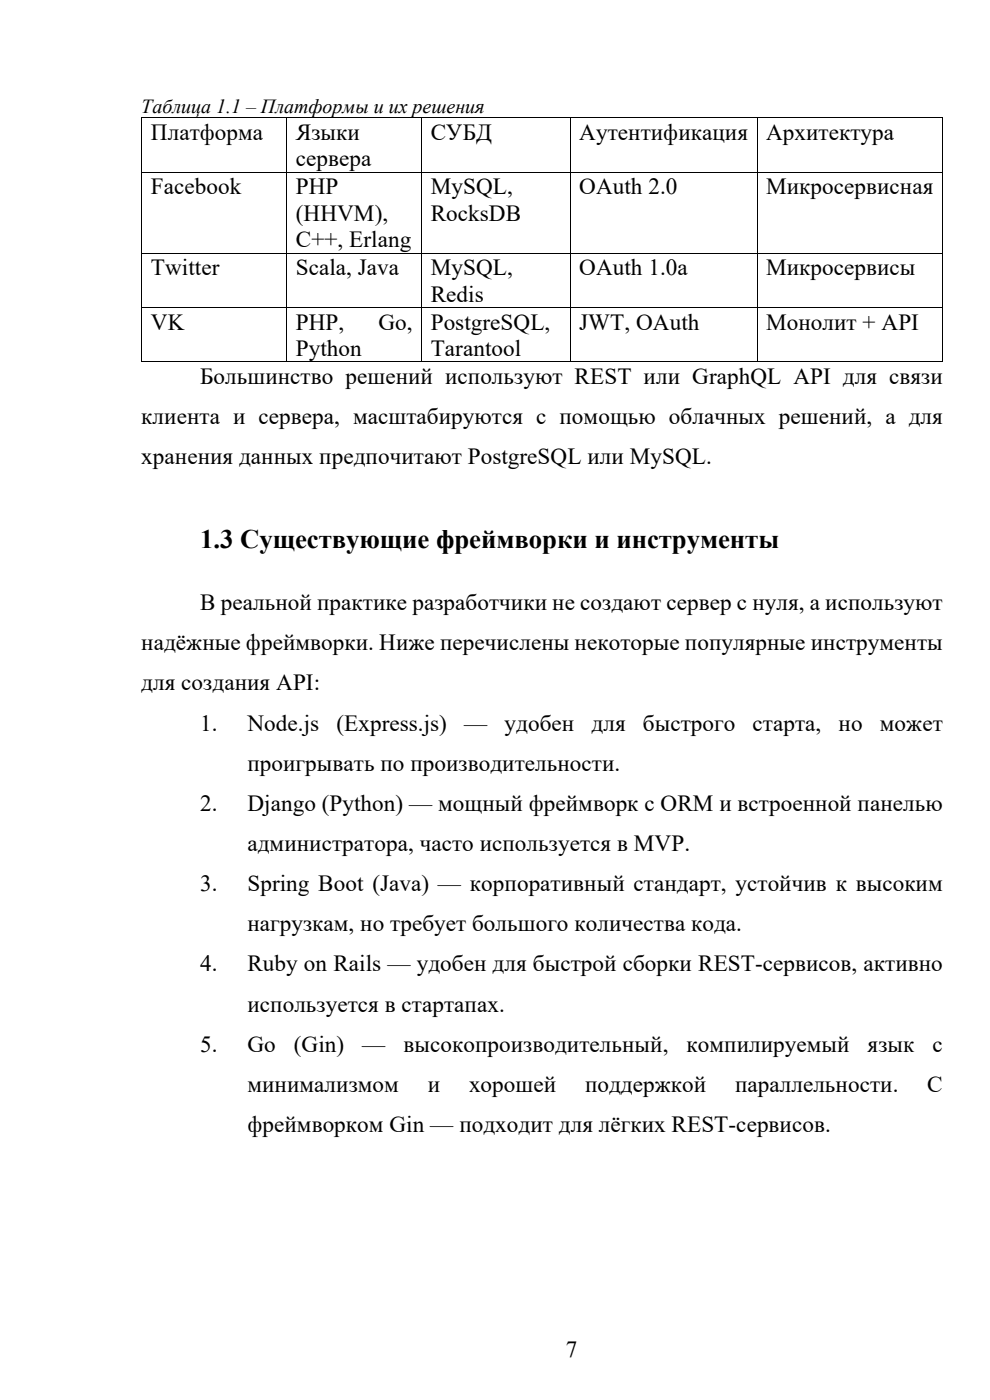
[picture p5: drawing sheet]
<svg xmlns="http://www.w3.org/2000/svg" width="210mm" height="297mm" viewBox="0 0 210 297" stroke-linecap="round" stroke-linejoin="round" font-family="sans-serif">
<defs><g id="words">
<text font-size="5.7" x="42.5" y="116.2">1.3 Существующие фреймворки и инструменты</text>
<g font-size="4.9">
<text x="32" y="29.6">Платформа</text>
<text x="62.7" y="29.6">Языки</text>
<text x="91.4" y="29.6">СУБД</text>
<text x="122.9" y="29.6">Аутентификация</text>
<text x="162.5" y="29.6">Архитектура</text>
<text x="62.7" y="35.3">сервера</text>
<text x="32" y="41.1">Facebook</text>
<text x="62.7" y="41.1">PHP</text>
<text x="91.4" y="41.1">MySQL,</text>
<text x="122.9" y="41.1">OAuth 2.0</text>
<text x="162.5" y="41.1">Микросервисная</text>
<text x="62.7" y="46.8">(HHVM),</text>
<text x="91.4" y="46.8">RocksDB</text>
<text x="62.7" y="52.5">C++, Erlang</text>
<text x="32" y="58.3">Twitter</text>
<text x="62.7" y="58.3">Scala, Java</text>
<text x="91.4" y="58.3">MySQL,</text>
<text x="122.9" y="58.3">OAuth 1.0a</text>
<text x="162.5" y="58.3">Микросервисы</text>
<text x="91.4" y="64">Redis</text>
<text x="32" y="69.9">VK</text>
<text x="62.7" y="69.9">PHP,</text>
<text x="80.2" y="69.9">Go,</text>
<text x="91.4" y="69.9">PostgreSQL,</text>
<text x="122.9" y="69.9">JWT, OAuth</text>
<text x="162.5" y="69.9">Монолит + API</text>
<text x="62.7" y="75.6">Python</text>
<text x="91.4" y="75.6">Tarantool</text>
<text x="42.5" y="81.4">Большинство решений используют REST или GraphQL API для связи</text>
<text x="30" y="89.9">клиента и сервера, масштабируются с помощью облачных решений, а для</text>
<text x="30" y="98.5">хранения данных предпочитают PostgreSQL или MySQL.</text>
<text x="42.5" y="129.5">В реальной практике разработчики не создают сервер с нуля, а используют</text>
<text x="30" y="137.9">надёжные фреймворки. Ниже перечислены некоторые популярные инструменты</text>
<text x="30" y="146.5">для создания API:</text>
<text x="42.5" y="155">1.</text>
<text x="52.5" y="155">Node.js</text>
<text x="71.4" y="155">(Express.js)</text>
<text x="98.4" y="155">—</text>
<text x="107" y="155">удобен</text>
<text x="125.5" y="155">для</text>
<text x="136.4" y="155">быстрого</text>
<text x="159.6" y="155">старта,</text>
<text x="177.9" y="155">но</text>
<text x="186.6" y="155">может</text>
<text x="52.5" y="163.5">проигрывать по производительности.</text>
<text x="42.5" y="172">2.</text>
<text x="52.5" y="172">Django (Python) — мощный фреймворк с ORM и встроенной панелью</text>
<text x="52.5" y="180.5">администратора, часто используется в MVP.</text>
<text x="42.5" y="189.1">3.</text>
<text x="52.5" y="189.1">Spring Boot (Java) — корпоративный стандарт, устойчив к высоким</text>
<text x="52.5" y="197.6">нагрузкам, но требует большого количества кода.</text>
<text x="42.5" y="206.1">4.</text>
<text x="52.5" y="206.1">Ruby on Rails — удобен для быстрой сборки REST-сервисов, активно</text>
<text x="52.5" y="214.6">используется в стартапах.</text>
<text x="42.5" y="223.1">5.</text>
<text x="52.5" y="223.1">Go</text>
<text x="62.3" y="223.1">(Gin)</text>
<text x="76.8" y="223.1">—</text>
<text x="85.6" y="223.1">высокопроизводительный,</text>
<text x="145.6" y="223.1">компилируемый</text>
<text x="184" y="223.1">язык</text>
<text x="197.8" y="223.1">с</text>
<text x="52.5" y="231.6">минимализмом</text>
<text x="90.7" y="231.6">и</text>
<text x="99.5" y="231.6">хорошей</text>
<text x="124.1" y="231.6">поддержкой</text>
<text x="155.9" y="231.6">параллельности.</text>
<text x="196.7" y="231.6">С</text>
<text x="52.5" y="240.2">фреймворком Gin — подходит для лёгких REST-сервисов.</text>
<text x="120" y="287.9">7</text>
</g>
<text font-size="4.2" x="30" y="23.9">Таблица 1.1 – Платформы и их решения</text>
</g></defs>
<g fill="#000">
<path d="M30 24.9h.1v.2h-.1zM30 36.4h.1v.2h-.1zM60.7 24.9h.2v.2h-.2zM60.7 36.4h.2v.2h-.2zM89.3 24.9h.2v.2h-.2zM89.3 36.4h.2v.2h-.2zM120.8 24.9h.2v.2h-.2zM120.8 36.4h.2v.2h-.2zM160.5 24.9h.2v.2h-.2zM160.5 36.4h.2v.2h-.2zM199.8 24.9h.2v.2h-.2zM199.8 36.4h.2v.2h-.2z"/>
<path d="M30 53.6h.1v.2h-.1zM60.7 53.6h.2v.2h-.2zM89.3 53.6h.2v.2h-.2zM120.8 53.6h.2v.2h-.2zM160.5 53.6h.2v.2h-.2zM199.8 53.6h.2v.2h-.2zM30 65.2h.1v.2h-.1zM30 76.7h.1v.2h-.1zM60.7 65.2h.2v.2h-.2zM60.7 76.7h.2v.2h-.2zM89.3 65.2h.2v.2h-.2zM89.3 76.7h.2v.2h-.2z"/>
<path d="M120.8 65.2h.2v.2h-.2zM120.8 76.7h.2v.2h-.2zM160.5 65.2h.2v.2h-.2zM160.5 76.7h.2v.2h-.2zM199.8 65.2h.2v.2h-.2zM199.8 76.7h.2v.2h-.2z"/>
</g>
<g fill="none" stroke="#000" stroke-width=".21">
<path d="M30.1 25.1v11.3M30.1 36.6v17M30.1 25h30.6M30.1 36.5h30.6M60.8 25.1v11.3M60.8 36.6v17M60.9 25h28.4M60.9 36.5h28.4M89.4 25.1v11.3M89.4 36.6v17M89.5 25h31.3M89.5 36.5h31.3"/>
<path d="M120.9 25.1v11.3M120.9 36.6v17M121 25h39.5M121 36.5h39.5M160.6 25.1v11.3M160.6 36.6v17M160.7 25h39.1M160.7 36.5h39.1M199.9 25.1v11.3M199.9 36.6v17M30.1 53.8v11.4M30.1 53.7h30.6"/>
<path d="M60.8 53.8v11.4M60.9 53.7h28.4M89.4 53.8v11.4M89.5 53.7h31.3M120.9 53.8v11.4M121 53.7h39.5M160.6 53.8v11.4M160.7 53.7h39.1M199.9 53.8v11.4M30.1 65.4v11.3M30.1 65.3h30.6M30.1 76.8h30.6"/>
<path d="M60.8 65.4v11.3M60.9 65.3h28.4M60.9 76.8h28.4M89.4 65.4v11.3M89.5 65.3h31.3M89.5 76.8h31.3M120.9 65.4v11.3M121 65.3h39.5M121 76.8h39.5M160.6 65.4v11.3M160.7 65.3h39.1M160.7 76.8h39.1"/>
<path d="M199.9 65.4v11.3"/>
</g>
<use href="#words"/>
</svg>
